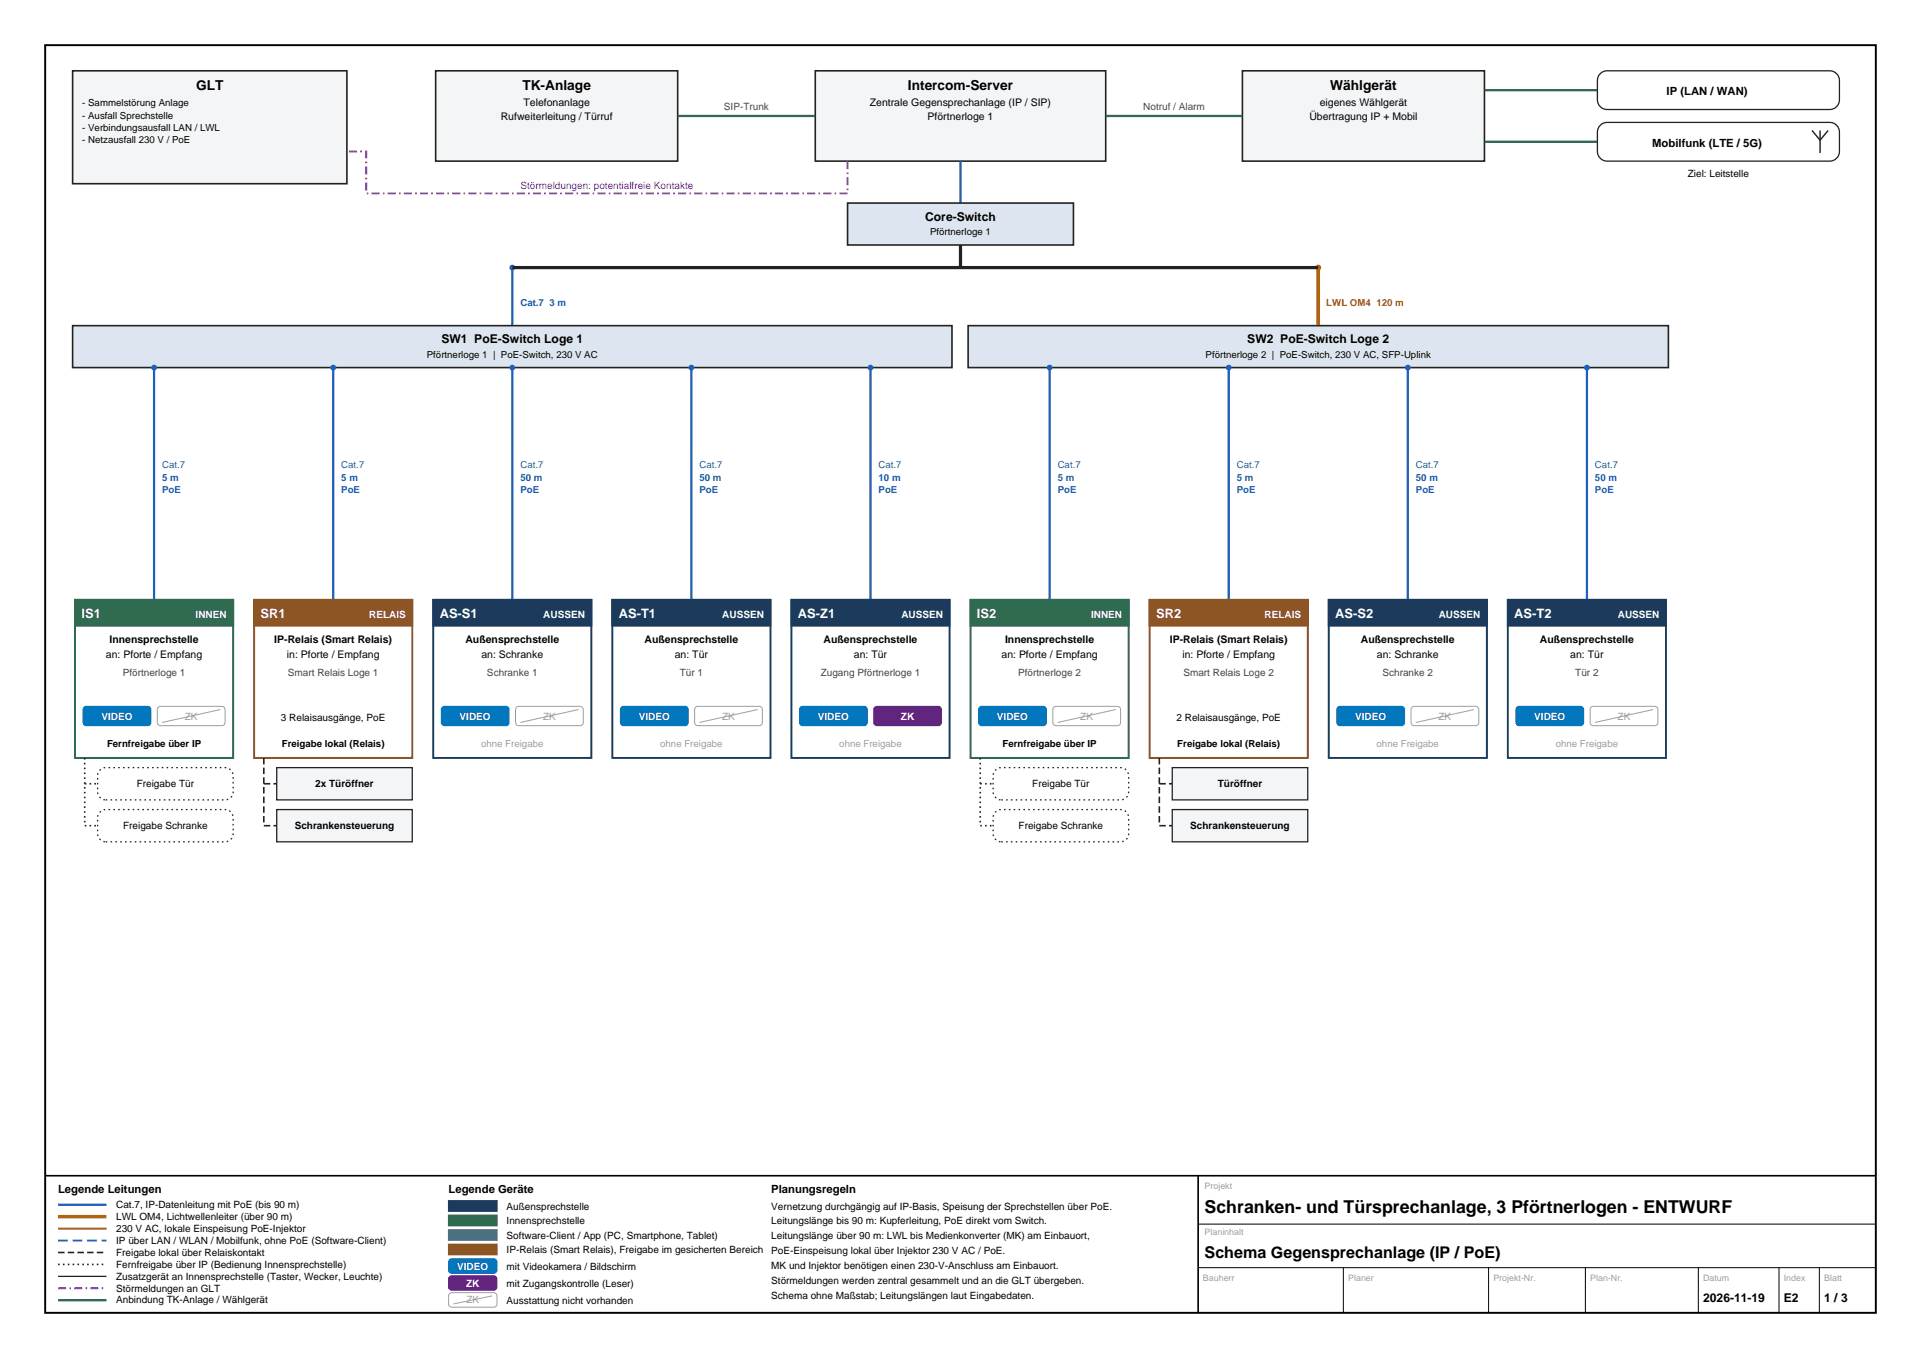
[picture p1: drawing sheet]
<svg xmlns="http://www.w3.org/2000/svg" width="420mm" height="297mm" viewBox="0 0 420 297" stroke-linecap="round" stroke-linejoin="round" font-family="sans-serif">
<defs><g id="words">
<text font-size="3.9" x="263.4" y="265.3">Schranken- und Türsprechanlage, 3 Pförtnerlogen - ENTWURF</text>
<text font-size="3.5" x="263.4" y="275.1">Schema Gegensprechanlage (IP / PoE)</text>
<g font-size="3">
<text x="42.9" y="19.7">GLT</text>
<text x="114.2" y="19.7">TK-Anlage</text>
<text x="198.5" y="19.7">Intercom-Server</text>
<text x="290.8" y="19.7">Wählgerät</text>
</g>
<g font-size="2.8" fill="#fff">
<text x="17.8" y="135.3">IS1</text>
<text x="57" y="135.3">SR1</text>
<text x="96.1" y="135.3">AS-S1</text>
<text x="135.3" y="135.3">AS-T1</text>
<text x="174.4" y="135.3">AS-Z1</text>
<text x="213.6" y="135.3">IS2</text>
<text x="252.8" y="135.3">SR2</text>
<text x="291.9" y="135.3">AS-S2</text>
<text x="331.1" y="135.3">AS-T2</text>
</g>
<g font-size="2.6">
<text x="202.3" y="48.3">Core-Switch</text>
<text x="96.5" y="75.1">SW1 PoE-Switch Loge 1</text>
<text x="272.7" y="75.1">SW2 PoE-Switch Loge 2</text>
<text x="372.4" y="284.7">2026-11-19</text>
<text x="390" y="284.7">E2</text>
<text x="398.8" y="284.7">1 / 3</text>
</g>
<g font-size="2.5">
<text x="364.4" y="20.8">IP (LAN / WAN)</text>
<text x="361.2" y="32.1">Mobilfunk (LTE / 5G)</text>
<text x="12.7" y="261">Legende Leitungen</text>
<text x="98.1" y="261">Legende Geräte</text>
<text x="168.6" y="261">Planungsregeln</text>
</g>
<g font-size="2.3">
<text x="114.4" y="23.2">Telefonanlage</text>
<text x="190.2" y="23.2">Zentrale Gegensprechanlage (IP / SIP)</text>
<text x="288.5" y="23.2">eigenes Wählgerät</text>
<text x="109.5" y="26.2">Rufweiterleitung / Türruf</text>
<text x="202.8" y="26.2">Pförtnerloge 1</text>
<text x="286.3" y="26.2">Übertragung IP + Mobil</text>
<text x="23.2" y="143.9">an: Pforte / Empfang</text>
<text x="23.9" y="140.7">Innensprechstelle</text>
<text x="60" y="140.7">IP-Relais (Smart Relais)</text>
<text x="62.7" y="143.9">in: Pforte / Empfang</text>
<text x="101.7" y="140.7">Außensprechstelle</text>
<text x="105.3" y="143.9">an: Schranke</text>
<text x="140.9" y="140.7">Außensprechstelle</text>
<text x="147.5" y="143.9">an: Tür</text>
<text x="180.1" y="140.7">Außensprechstelle</text>
<text x="186.7" y="143.9">an: Tür</text>
<text x="219" y="143.9">an: Pforte / Empfang</text>
<text x="219.7" y="140.7">Innensprechstelle</text>
<text x="255.8" y="140.7">IP-Relais (Smart Relais)</text>
<text x="258.5" y="143.9">in: Pforte / Empfang</text>
<text x="297.5" y="140.7">Außensprechstelle</text>
<text x="301" y="143.9">an: Schranke</text>
<text x="336.7" y="140.7">Außensprechstelle</text>
<text x="343.3" y="143.9">an: Tür</text>
</g>
<g font-size="2.2" fill="#2e7d32">
<text x="158.3" y="24">SIP-Trunk</text>
<text x="249.9" y="24">Notruf / Alarm</text>
</g>
<text font-size="2.2" fill="#8e24aa" x="113.8" y="41.2">Störmeldungen: potentialfreie Kontakte</text>
<g font-size="2.2">
<text x="369" y="38.8">Ziel: Leitstelle</text>
<text x="61.4" y="157.7">3 Relaisausgänge, PoE</text>
<text x="257.2" y="157.7">2 Relaisausgänge, PoE</text>
<text x="29.9" y="172.2">Freigabe Tür</text>
<text x="68.9" y="172.2">2x Türöffner</text>
<text x="225.7" y="172.2">Freigabe Tür</text>
<text x="266.2" y="172.2">Türöffner</text>
<text x="26.9" y="181.4">Freigabe Schranke</text>
<text x="64.4" y="181.4">Schrankensteuerung</text>
<text x="222.7" y="181.4">Freigabe Schranke</text>
<text x="260.2" y="181.4">Schrankensteuerung</text>
<text x="25.4" y="264.2">Cat.7, IP-Datenleitung mit PoE (bis 90 m)</text>
<text x="25.4" y="266.8">LWL OM4, Lichtwellenleiter (über 90 m)</text>
<text x="25.4" y="269.4">230 V AC, lokale Einspeisung PoE-Injektor</text>
<text x="110.8" y="264.5">Außensprechstelle</text>
<text x="110.8" y="267.7">Innensprechstelle</text>
<text x="168.6" y="264.5">Vernetzung durchgängig auf IP-Basis, Speisung der Sprechstellen über PoE.</text>
<text x="168.6" y="267.8">Leitungslänge bis 90 m: Kupferleitung, PoE direkt vom Switch.</text>
<text x="25.4" y="272">IP über LAN / WLAN / Mobilfunk, ohne PoE (Software-Client)</text>
<text x="25.4" y="274.6">Freigabe lokal über Relaiskontakt</text>
<text x="110.8" y="270.9">Software-Client / App (PC, Smartphone, Tablet)</text>
<text x="110.8" y="274.1">IP-Relais (Smart Relais), Freigabe im gesicherten Bereich</text>
<text x="168.6" y="271">Leitungslänge über 90 m: LWL bis Medienkonverter (MK) am Einbauort,</text>
<text x="168.6" y="274.3">PoE-Einspeisung lokal über Injektor 230 V AC / PoE.</text>
<text x="25.4" y="277.2">Fernfreigabe über IP (Bedienung Innensprechstelle)</text>
<text x="25.4" y="279.9">Zusatzgerät an Innensprechstelle (Taster, Wecker, Leuchte)</text>
<text x="110.8" y="277.8">mit Videokamera / Bildschirm</text>
<text x="110.8" y="281.5">mit Zugangskontrolle (Leser)</text>
<text x="168.6" y="277.5">MK und Injektor benötigen einen 230-V-Anschluss am Einbauort.</text>
<text x="168.6" y="280.8">Störmeldungen werden zentral gesammelt und an die GLT übergeben.</text>
<text x="25.4" y="282.5">Störmeldungen an GLT</text>
<text x="25.4" y="285.1">Anbindung TK-Anlage / Wählgerät</text>
<text x="110.8" y="285.2">Ausstattung nicht vorhanden</text>
<text x="168.6" y="284">Schema ohne Maßstab; Leitungslängen laut Eingabedaten.</text>
</g>
<g font-size="2.2" fill="#fff">
<text x="42.8" y="135.1">INNEN</text>
<text x="80.7" y="135.1">RELAIS</text>
<text x="118.8" y="135.1">AUSSEN</text>
<text x="157.9" y="135.1">AUSSEN</text>
<text x="197.1" y="135.1">AUSSEN</text>
<text x="238.6" y="135.1">INNEN</text>
<text x="276.5" y="135.1">RELAIS</text>
<text x="314.6" y="135.1">AUSSEN</text>
<text x="353.7" y="135.1">AUSSEN</text>
<text x="22.2" y="157.4">VIDEO</text>
<text x="100.5" y="157.4">VIDEO</text>
<text x="139.6" y="157.4">VIDEO</text>
<text x="178.8" y="157.4">VIDEO</text>
<text x="197" y="157.4">ZK</text>
<text x="218" y="157.4">VIDEO</text>
<text x="296.3" y="157.4">VIDEO</text>
<text x="335.4" y="157.4">VIDEO</text>
<text x="100" y="277.7">VIDEO</text>
<text x="101.9" y="281.4">ZK</text>
</g>
<g font-size="2.2" fill="#444">
<text x="26.8" y="147.8">Pförtnerloge 1</text>
<text x="62.9" y="147.8">Smart Relais Loge 1</text>
<text x="106.5" y="147.8">Schranke 1</text>
<text x="148.6" y="147.8">Tür 1</text>
<text x="179.4" y="147.8">Zugang Pförtnerloge 1</text>
<text x="222.6" y="147.8">Pförtnerloge 2</text>
<text x="258.7" y="147.8">Smart Relais Loge 2</text>
<text x="302.3" y="147.8">Schranke 2</text>
<text x="344.4" y="147.8">Tür 2</text>
</g>
<g font-size="2.2" fill="#9e9e9e">
<text x="40.4" y="157.4">ZK</text>
<text x="118.7" y="157.4">ZK</text>
<text x="157.9" y="157.4">ZK</text>
<text x="236.2" y="157.4">ZK</text>
<text x="314.5" y="157.4">ZK</text>
<text x="353.7" y="157.4">ZK</text>
<text x="102" y="285.1">ZK</text>
</g>
<g font-size="2.1">
<text x="18" y="23.2">- Sammelstörung Anlage</text>
<text x="18" y="25.9">- Ausfall Sprechstelle</text>
<text x="18" y="28.6">- Verbindungsausfall LAN / LWL</text>
<text x="18" y="31.3">- Netzausfall 230 V / PoE</text>
<text x="203.4" y="51.5">Pförtnerloge 1</text>
<text x="93.3" y="78.3">Pförtnerloge 1 | PoE-Switch, 230 V AC</text>
<text x="263.6" y="78.3">Pförtnerloge 2 | PoE-Switch, 230 V AC, SFP-Uplink</text>
<text x="23.4" y="163.3">Fernfreigabe über IP</text>
<text x="61.6" y="163.3">Freigabe lokal (Relais)</text>
<text x="219.2" y="163.3">Fernfreigabe über IP</text>
<text x="257.4" y="163.3">Freigabe lokal (Relais)</text>
</g>
<g font-size="2.1" fill="#1f5fbf">
<text x="113.8" y="67">Cat.7 3 m</text>
<text x="35.5" y="102.3">Cat.7</text>
<text x="35.5" y="105.1">5 m</text>
<text x="35.5" y="107.9">PoE</text>
<text x="74.6" y="102.3">Cat.7</text>
<text x="74.6" y="105.1">5 m</text>
<text x="74.6" y="107.9">PoE</text>
<text x="113.8" y="102.3">Cat.7</text>
<text x="113.8" y="105.1">50 m</text>
<text x="113.8" y="107.9">PoE</text>
<text x="152.9" y="102.3">Cat.7</text>
<text x="152.9" y="105.1">50 m</text>
<text x="152.9" y="107.9">PoE</text>
<text x="192.1" y="102.3">Cat.7</text>
<text x="192.1" y="105.1">10 m</text>
<text x="192.1" y="107.9">PoE</text>
<text x="231.2" y="102.3">Cat.7</text>
<text x="231.2" y="105.1">5 m</text>
<text x="231.2" y="107.9">PoE</text>
<text x="270.4" y="102.3">Cat.7</text>
<text x="270.4" y="105.1">5 m</text>
<text x="270.4" y="107.9">PoE</text>
<text x="309.6" y="102.3">Cat.7</text>
<text x="309.6" y="105.1">50 m</text>
<text x="309.6" y="107.9">PoE</text>
<text x="348.7" y="102.3">Cat.7</text>
<text x="348.7" y="105.1">50 m</text>
<text x="348.7" y="107.9">PoE</text>
</g>
<text font-size="2.1" fill="#e07b00" x="290" y="67">LWL OM4 120 m</text>
<g font-size="2.1" fill="#9e9e9e">
<text x="105.2" y="163.3">ohne Freigabe</text>
<text x="144.3" y="163.3">ohne Freigabe</text>
<text x="183.5" y="163.3">ohne Freigabe</text>
<text x="301" y="163.3">ohne Freigabe</text>
<text x="340.1" y="163.3">ohne Freigabe</text>
</g>
<g font-size="1.9" fill="#9e9e9e">
<text x="263.4" y="260">Projekt</text>
<text x="263.4" y="270.2">Planinhalt</text>
<text x="263" y="280.1">Bauherr</text>
<text x="294.8" y="280.1">Planer</text>
<text x="326.5" y="280.1">Projekt-Nr.</text>
<text x="347.7" y="280.1">Plan-Nr.</text>
<text x="372.4" y="280.1">Datum</text>
<text x="390" y="280.1">Index</text>
<text x="398.8" y="280.1">Blatt</text>
</g>
</g></defs>
<path d="M9.9 9.9h400.2v277.2h-400.2z" fill="none" stroke="#000" stroke-width=".42"/>
<path d="M9.9 257.1h400.2M262 257.1v30" fill="none" stroke="#000" stroke-width=".35"/>
<path d="M262 267.7h148.1M262 277.2h148.1M293.7 277.2v9.9M325.5 277.2v9.9M346.6 277.2v9.9M371.3 277.2v9.9M389 277.2v9.9M397.8 277.2v9.9" fill="none" stroke="#000" stroke-width=".22"/>
<path d="M12.7 263.5h10.6" fill="none" stroke="#1f5fbf" stroke-width=".49"/>
<path d="M12.7 266.1h10.6" fill="none" stroke="#e07b00" stroke-width=".78" stroke-linecap="butt"/>
<path d="M12.7 268.7h10.6" fill="none" stroke="#c62828" stroke-width=".42"/>
<path d="M12.7 271.3h10.6" fill="none" stroke="#1f5fbf" stroke-width=".42" stroke-dasharray="2.1 1.1" stroke-linecap="butt"/>
<path d="M12.7 273.9h10.6" fill="none" stroke="#222" stroke-width=".35" stroke-dasharray="1.4 .7" stroke-linecap="butt"/>
<path d="M12.7 276.5h10.6" fill="none" stroke="#222" stroke-width=".35" stroke-dasharray=".4 .7" stroke-linecap="butt"/>
<path d="M12.7 279.1h10.6" fill="none" stroke="#222" stroke-width=".28"/>
<path d="M12.7 281.8h10.6" fill="none" stroke="#8e24aa" stroke-width=".42" stroke-dasharray="1.8 .7 .4 .7" stroke-linecap="butt"/>
<path d="M12.7 284.4h10.6" fill="none" stroke="#2e7d32" stroke-width=".49"/>
<path d="M98.1 262.6h10.6v2.3h-10.6z" fill-rule="evenodd" fill="#1b3a5c" stroke="#1b3a5c" stroke-width=".28"/>
<path d="M98.1 265.8h10.6v2.3h-10.6z" fill-rule="evenodd" fill="#2e6b4f" stroke="#2e6b4f" stroke-width=".28"/>
<path d="M98.1 269h10.6v2.2h-10.6z" fill-rule="evenodd" fill="#546e7a" stroke="#546e7a" stroke-width=".28"/>
<path d="M98.1 272.1h10.6v2.3h-10.6z" fill-rule="evenodd" fill="#8d5524" stroke="#8d5524" stroke-width=".28"/>
<path d="M98.3 275.5l.5-.2h9.1a.71 .71 0 0 1 .8 .7v1.8a.71 .71 0 0 1-.8 .7h-9.1a.71 .71 0 0 1-.7-.7v-1.8z" fill-rule="evenodd" fill="#0277bd" stroke="#0277bd" stroke-width=".22"/>
<path d="M98.3 279.2l.5-.2h9.1a.71 .71 0 0 1 .8 .7v1.8a.71 .71 0 0 1-.8 .7h-9.1a.71 .71 0 0 1-.7-.7v-1.8z" fill-rule="evenodd" fill="#6a1b9a" stroke="#6a1b9a" stroke-width=".22"/>
<path d="M98.3 282.9l.5-.2h9.1a.71 .71 0 0 1 .8 .7v1.8a.71 .71 0 0 1-.8 .7h-9.1a.71 .71 0 0 1-.7-.7v-1.8z" fill-rule="evenodd" fill="#fff" stroke="#9e9e9e" stroke-width=".22"/>
<path d="M107.6 283.4l-8.5 1.8" fill="none" stroke="#9e9e9e" stroke-width=".22"/>
<path d="M178.2 15.5h63.5v19.7h-63.5z" fill-rule="evenodd" fill="#f3f5f7" stroke="#222" stroke-width=".35"/>
<path d="M210 35.2v9.2" fill="none" stroke="#1f5fbf" stroke-width=".49"/>
<path d="M185.3 44.4h49.4v9.2h-49.4z" fill-rule="evenodd" fill="#dde6f0" stroke="#222" stroke-width=".35"/>
<path d="M95.2 15.5h53v19.7h-53z" fill-rule="evenodd" fill="#f3f5f7" stroke="#222" stroke-width=".35"/>
<path d="M148.2 25.4h30" fill="none" stroke="#2e7d32" stroke-width=".49"/>
<path d="M271.6 15.5h53v19.7h-53z" fill-rule="evenodd" fill="#f3f5f7" stroke="#222" stroke-width=".35"/>
<path d="M324.6 19.7h24.6M241.7 25.4h29.9" fill="none" stroke="#2e7d32" stroke-width=".49"/>
<path d="M349.9 16.1l.9-.5 .6-.1h48.6a2.12 2.12 0 0 1 2.2 2.1v4.2a2.12 2.12 0 0 1-2.2 2.2h-48.6a2.12 2.12 0 0 1-2.2-2.2v-4.2l.1-.6z" fill-rule="evenodd" fill="#fff" stroke="#222" stroke-width=".28"/>
<path d="M324.6 31h24.6" fill="none" stroke="#2e7d32" stroke-width=".49"/>
<path d="M349.9 27.4l.9-.6h.6h48.6a2.12 2.12 0 0 1 2.2 2.1v4.2a2.12 2.12 0 0 1-2.2 2.1h-48.6a2.12 2.12 0 0 1-2.2-2.1v-4.2l.1-.6z" fill-rule="evenodd" fill="#fff" stroke="#222" stroke-width=".28"/>
<path d="M396.2 28.5l1.7 2.2 1.8-2.2M397.9 28.5v5" fill="none" stroke="#222" stroke-width=".32"/>
<path d="M15.9 15.5h59.9v24.7h-59.9z" fill-rule="evenodd" fill="#f3f5f7" stroke="#222" stroke-width=".35"/>
<path d="M185.3 35.2v7.1h-105.2v-9.2h-4.3" fill="none" stroke="#8e24aa" stroke-width=".42" stroke-dasharray="1.8 .7 .4 .7" stroke-linecap="butt"/>
<path d="M112 58.5v12.7" fill="none" stroke="#1f5fbf" stroke-width=".49"/>
<circle cx="112" cy="58.5" r=".64" fill="#1f5fbf"/>
<path d="M15.9 71.2h192.2v9.2h-192.2z" fill-rule="evenodd" fill="#dde6f0" stroke="#222" stroke-width=".35"/>
<path d="M288.2 58.5v12.7" fill="none" stroke="#e07b00" stroke-width=".78" stroke-linecap="butt"/>
<circle cx="288.2" cy="58.5" r=".64" fill="#e07b00"/>
<path d="M211.7 71.2h153.1v9.2h-153.1z" fill-rule="evenodd" fill="#dde6f0" stroke="#222" stroke-width=".35"/>
<path d="M112 58.5h176.2M210 53.6v4.9" fill="none" stroke="#222" stroke-width=".71" stroke-linecap="butt"/>
<path d="M33.7 80.4v50.8" fill="none" stroke="#1f5fbf" stroke-width=".49"/>
<circle cx="33.7" cy="80.4" r=".64" fill="#1f5fbf"/>
<path d="M16.4 131.2h34.6v34.6h-34.6z" fill-rule="evenodd" fill="#fff" stroke="#2e6b4f" stroke-width=".42"/>
<path d="M16.4 131.2h34.6v5.6h-34.6z" fill-rule="evenodd" fill="#2e6b4f" stroke="#2e6b4f" stroke-width=".42"/>
<path d="M18.4 154.7l.5-.2h13.4a.71 .71 0 0 1 .7 .7v2.8a.71 .71 0 0 1-.7 .7h-13.4a.71 .71 0 0 1-.7-.7v-2.8z" fill-rule="evenodd" fill="#0277bd" stroke="#0277bd" stroke-width=".22"/>
<path d="M34.6 154.7l.5-.2h13.4a.71 .71 0 0 1 .7 .7v2.8a.71 .71 0 0 1-.7 .7h-13.4a.71 .71 0 0 1-.7-.7v-2.8z" fill-rule="evenodd" fill="#fff" stroke="#9e9e9e" stroke-width=".22"/>
<path d="M48.2 155.2l-12.7 2.8" fill="none" stroke="#9e9e9e" stroke-width=".22"/>
<path d="M18.5 171.4h2.8" fill="none" stroke="#222" stroke-width=".35" stroke-dasharray=".4 .7" stroke-linecap="butt"/>
<path d="M21.9 168.4l.7-.5h.5h26.1a1.76 1.76 0 0 1 1.8 1.7v3.6a1.76 1.76 0 0 1-1.8 1.7h-26.1a1.76 1.76 0 0 1-1.8-1.7v-3.6l.1-.4z" fill-rule="evenodd" fill="#fff" stroke="#222" stroke-width=".28" stroke-dasharray=".4 .7" stroke-linecap="butt"/>
<path d="M18.5 180.6h2.8" fill="none" stroke="#222" stroke-width=".35" stroke-dasharray=".4 .7" stroke-linecap="butt"/>
<path d="M21.9 177.6l.7-.5h.5h26.1a1.76 1.76 0 0 1 1.8 1.7v3.5a1.76 1.76 0 0 1-1.8 1.8h-26.1a1.76 1.76 0 0 1-1.8-1.8v-3.5l.1-.4z" fill-rule="evenodd" fill="#fff" stroke="#222" stroke-width=".28" stroke-dasharray=".4 .7" stroke-linecap="butt"/>
<path d="M18.5 165.8v14.8" fill="none" stroke="#222" stroke-width=".35" stroke-dasharray=".4 .7" stroke-linecap="butt"/>
<path d="M72.8 80.4v50.8" fill="none" stroke="#1f5fbf" stroke-width=".49"/>
<circle cx="72.8" cy="80.4" r=".64" fill="#1f5fbf"/>
<path d="M55.6 131.2h34.5v34.6h-34.5z" fill-rule="evenodd" fill="#fff" stroke="#8d5524" stroke-width=".42"/>
<path d="M55.6 131.2h34.5v5.6h-34.5z" fill-rule="evenodd" fill="#8d5524" stroke="#8d5524" stroke-width=".42"/>
<path d="M57.7 171.4h2.8" fill="none" stroke="#222" stroke-width=".35" stroke-dasharray="1.4 .7" stroke-linecap="butt"/>
<path d="M60.5 167.9h29.6v7h-29.6z" fill-rule="evenodd" fill="#f3f5f7" stroke="#222" stroke-width=".28"/>
<path d="M57.7 180.6h2.8" fill="none" stroke="#222" stroke-width=".35" stroke-dasharray="1.4 .7" stroke-linecap="butt"/>
<path d="M60.5 177.1h29.6v7h-29.6z" fill-rule="evenodd" fill="#f3f5f7" stroke="#222" stroke-width=".28"/>
<path d="M57.7 165.8v14.8" fill="none" stroke="#222" stroke-width=".35" stroke-dasharray="1.4 .7" stroke-linecap="butt"/>
<path d="M112 80.4v50.8" fill="none" stroke="#1f5fbf" stroke-width=".49"/>
<circle cx="112" cy="80.4" r=".64" fill="#1f5fbf"/>
<path d="M94.7 131.2h34.6v34.6h-34.6z" fill-rule="evenodd" fill="#fff" stroke="#1b3a5c" stroke-width=".42"/>
<path d="M94.7 131.2h34.6v5.6h-34.6z" fill-rule="evenodd" fill="#1b3a5c" stroke="#1b3a5c" stroke-width=".42"/>
<path d="M96.7 154.7l.5-.2h13.4a.71 .71 0 0 1 .7 .7v2.8a.71 .71 0 0 1-.7 .7h-13.4a.71 .71 0 0 1-.7-.7v-2.8z" fill-rule="evenodd" fill="#0277bd" stroke="#0277bd" stroke-width=".22"/>
<path d="M112.9 154.7l.5-.2h13.4a.71 .71 0 0 1 .7 .7v2.8a.71 .71 0 0 1-.7 .7h-13.4a.71 .71 0 0 1-.7-.7v-2.8z" fill-rule="evenodd" fill="#fff" stroke="#9e9e9e" stroke-width=".22"/>
<path d="M126.5 155.2l-12.7 2.8" fill="none" stroke="#9e9e9e" stroke-width=".22"/>
<path d="M151.2 80.4v50.8" fill="none" stroke="#1f5fbf" stroke-width=".49"/>
<circle cx="151.2" cy="80.4" r=".64" fill="#1f5fbf"/>
<path d="M133.9 131.2h34.6v34.6h-34.6z" fill-rule="evenodd" fill="#fff" stroke="#1b3a5c" stroke-width=".42"/>
<path d="M133.9 131.2h34.6v5.6h-34.6z" fill-rule="evenodd" fill="#1b3a5c" stroke="#1b3a5c" stroke-width=".42"/>
<path d="M135.8 154.7l.5-.2h13.5a.71 .71 0 0 1 .7 .7v2.8a.71 .71 0 0 1-.7 .7h-13.5a.71 .71 0 0 1-.7-.7v-2.8z" fill-rule="evenodd" fill="#0277bd" stroke="#0277bd" stroke-width=".22"/>
<path d="M152.1 154.7l.5-.2h13.4a.71 .71 0 0 1 .7 .7v2.8a.71 .71 0 0 1-.7 .7h-13.4a.71 .71 0 0 1-.7-.7v-2.8z" fill-rule="evenodd" fill="#fff" stroke="#9e9e9e" stroke-width=".22"/>
<path d="M165.6 155.2l-12.7 2.8" fill="none" stroke="#9e9e9e" stroke-width=".22"/>
<path d="M190.3 80.4v50.8" fill="none" stroke="#1f5fbf" stroke-width=".49"/>
<circle cx="190.3" cy="80.4" r=".64" fill="#1f5fbf"/>
<path d="M173 131.2h34.6v34.6h-34.6z" fill-rule="evenodd" fill="#fff" stroke="#1b3a5c" stroke-width=".42"/>
<path d="M173 131.2h34.6v5.6h-34.6z" fill-rule="evenodd" fill="#1b3a5c" stroke="#1b3a5c" stroke-width=".42"/>
<path d="M175 154.7l.5-.2h13.4a.71 .71 0 0 1 .7 .7v2.8a.71 .71 0 0 1-.7 .7h-13.4a.71 .71 0 0 1-.7-.7v-2.8z" fill-rule="evenodd" fill="#0277bd" stroke="#0277bd" stroke-width=".22"/>
<path d="M191.2 154.7l.5-.2h13.4a.71 .71 0 0 1 .7 .7v2.8a.71 .71 0 0 1-.7 .7h-13.4a.71 .71 0 0 1-.7-.7v-2.8z" fill-rule="evenodd" fill="#6a1b9a" stroke="#6a1b9a" stroke-width=".22"/>
<path d="M229.5 80.4v50.8" fill="none" stroke="#1f5fbf" stroke-width=".49"/>
<circle cx="229.5" cy="80.4" r=".64" fill="#1f5fbf"/>
<path d="M212.2 131.2h34.6v34.6h-34.6z" fill-rule="evenodd" fill="#fff" stroke="#2e6b4f" stroke-width=".42"/>
<path d="M212.2 131.2h34.6v5.6h-34.6z" fill-rule="evenodd" fill="#2e6b4f" stroke="#2e6b4f" stroke-width=".42"/>
<path d="M214.2 154.7l.5-.2h13.4a.71 .71 0 0 1 .7 .7v2.8a.71 .71 0 0 1-.7 .7h-13.4a.71 .71 0 0 1-.7-.7v-2.8z" fill-rule="evenodd" fill="#0277bd" stroke="#0277bd" stroke-width=".22"/>
<path d="M230.4 154.7l.5-.2h13.4a.71 .71 0 0 1 .7 .7v2.8a.71 .71 0 0 1-.7 .7h-13.4a.71 .71 0 0 1-.7-.7v-2.8z" fill-rule="evenodd" fill="#fff" stroke="#9e9e9e" stroke-width=".22"/>
<path d="M243.9 155.2l-12.7 2.8" fill="none" stroke="#9e9e9e" stroke-width=".22"/>
<path d="M214.3 171.4h2.8" fill="none" stroke="#222" stroke-width=".35" stroke-dasharray=".4 .7" stroke-linecap="butt"/>
<path d="M217.7 168.4l.7-.5h.5h26.1a1.76 1.76 0 0 1 1.8 1.7v3.6a1.76 1.76 0 0 1-1.8 1.7h-26.1a1.76 1.76 0 0 1-1.8-1.7v-3.6l.1-.4z" fill-rule="evenodd" fill="#fff" stroke="#222" stroke-width=".28" stroke-dasharray=".4 .7" stroke-linecap="butt"/>
<path d="M214.3 180.6h2.8" fill="none" stroke="#222" stroke-width=".35" stroke-dasharray=".4 .7" stroke-linecap="butt"/>
<path d="M217.7 177.6l.7-.5h.5h26.1a1.76 1.76 0 0 1 1.8 1.7v3.5a1.76 1.76 0 0 1-1.8 1.8h-26.1a1.76 1.76 0 0 1-1.8-1.8v-3.5l.1-.4z" fill-rule="evenodd" fill="#fff" stroke="#222" stroke-width=".28" stroke-dasharray=".4 .7" stroke-linecap="butt"/>
<path d="M214.3 165.8v14.8" fill="none" stroke="#222" stroke-width=".35" stroke-dasharray=".4 .7" stroke-linecap="butt"/>
<path d="M268.6 80.4v50.8" fill="none" stroke="#1f5fbf" stroke-width=".49"/>
<circle cx="268.6" cy="80.4" r=".64" fill="#1f5fbf"/>
<path d="M251.4 131.2h34.5v34.6h-34.5z" fill-rule="evenodd" fill="#fff" stroke="#8d5524" stroke-width=".42"/>
<path d="M251.4 131.2h34.5v5.6h-34.5z" fill-rule="evenodd" fill="#8d5524" stroke="#8d5524" stroke-width=".42"/>
<path d="M253.5 171.4h2.8" fill="none" stroke="#222" stroke-width=".35" stroke-dasharray="1.4 .7" stroke-linecap="butt"/>
<path d="M256.3 167.9h29.6v7h-29.6z" fill-rule="evenodd" fill="#f3f5f7" stroke="#222" stroke-width=".28"/>
<path d="M253.5 180.6h2.8" fill="none" stroke="#222" stroke-width=".35" stroke-dasharray="1.4 .7" stroke-linecap="butt"/>
<path d="M256.3 177.1h29.6v7h-29.6z" fill-rule="evenodd" fill="#f3f5f7" stroke="#222" stroke-width=".28"/>
<path d="M253.5 165.8v14.8" fill="none" stroke="#222" stroke-width=".35" stroke-dasharray="1.4 .7" stroke-linecap="butt"/>
<path d="M307.8 80.4v50.8" fill="none" stroke="#1f5fbf" stroke-width=".49"/>
<circle cx="307.8" cy="80.4" r=".64" fill="#1f5fbf"/>
<path d="M290.5 131.2h34.6v34.6h-34.6z" fill-rule="evenodd" fill="#fff" stroke="#1b3a5c" stroke-width=".42"/>
<path d="M290.5 131.2h34.6v5.6h-34.6z" fill-rule="evenodd" fill="#1b3a5c" stroke="#1b3a5c" stroke-width=".42"/>
<path d="M292.5 154.7l.5-.2h13.4a.71 .71 0 0 1 .7 .7v2.8a.71 .71 0 0 1-.7 .7h-13.4a.71 .71 0 0 1-.7-.7v-2.8z" fill-rule="evenodd" fill="#0277bd" stroke="#0277bd" stroke-width=".22"/>
<path d="M308.7 154.7l.5-.2h13.4a.71 .71 0 0 1 .7 .7v2.8a.71 .71 0 0 1-.7 .7h-13.4a.71 .71 0 0 1-.7-.7v-2.8z" fill-rule="evenodd" fill="#fff" stroke="#9e9e9e" stroke-width=".22"/>
<path d="M322.3 155.2l-12.7 2.8" fill="none" stroke="#9e9e9e" stroke-width=".22"/>
<path d="M347 80.4v50.8" fill="none" stroke="#1f5fbf" stroke-width=".49"/>
<circle cx="347" cy="80.4" r=".64" fill="#1f5fbf"/>
<path d="M329.7 131.2h34.5v34.6h-34.5z" fill-rule="evenodd" fill="#fff" stroke="#1b3a5c" stroke-width=".42"/>
<path d="M329.7 131.2h34.5v5.6h-34.5z" fill-rule="evenodd" fill="#1b3a5c" stroke="#1b3a5c" stroke-width=".42"/>
<path d="M331.6 154.7l.5-.2h13.4a.71 .71 0 0 1 .8 .7v2.8a.71 .71 0 0 1-.8 .7h-13.4a.71 .71 0 0 1-.7-.7v-2.8z" fill-rule="evenodd" fill="#0277bd" stroke="#0277bd" stroke-width=".22"/>
<path d="M347.9 154.7l.5-.2h13.4a.71 .71 0 0 1 .7 .7v2.8a.71 .71 0 0 1-.7 .7h-13.4a.71 .71 0 0 1-.7-.7v-2.8z" fill-rule="evenodd" fill="#fff" stroke="#9e9e9e" stroke-width=".22"/>
<path d="M361.4 155.2l-12.7 2.8" fill="none" stroke="#9e9e9e" stroke-width=".22"/>
<use href="#words"/>
</svg>
